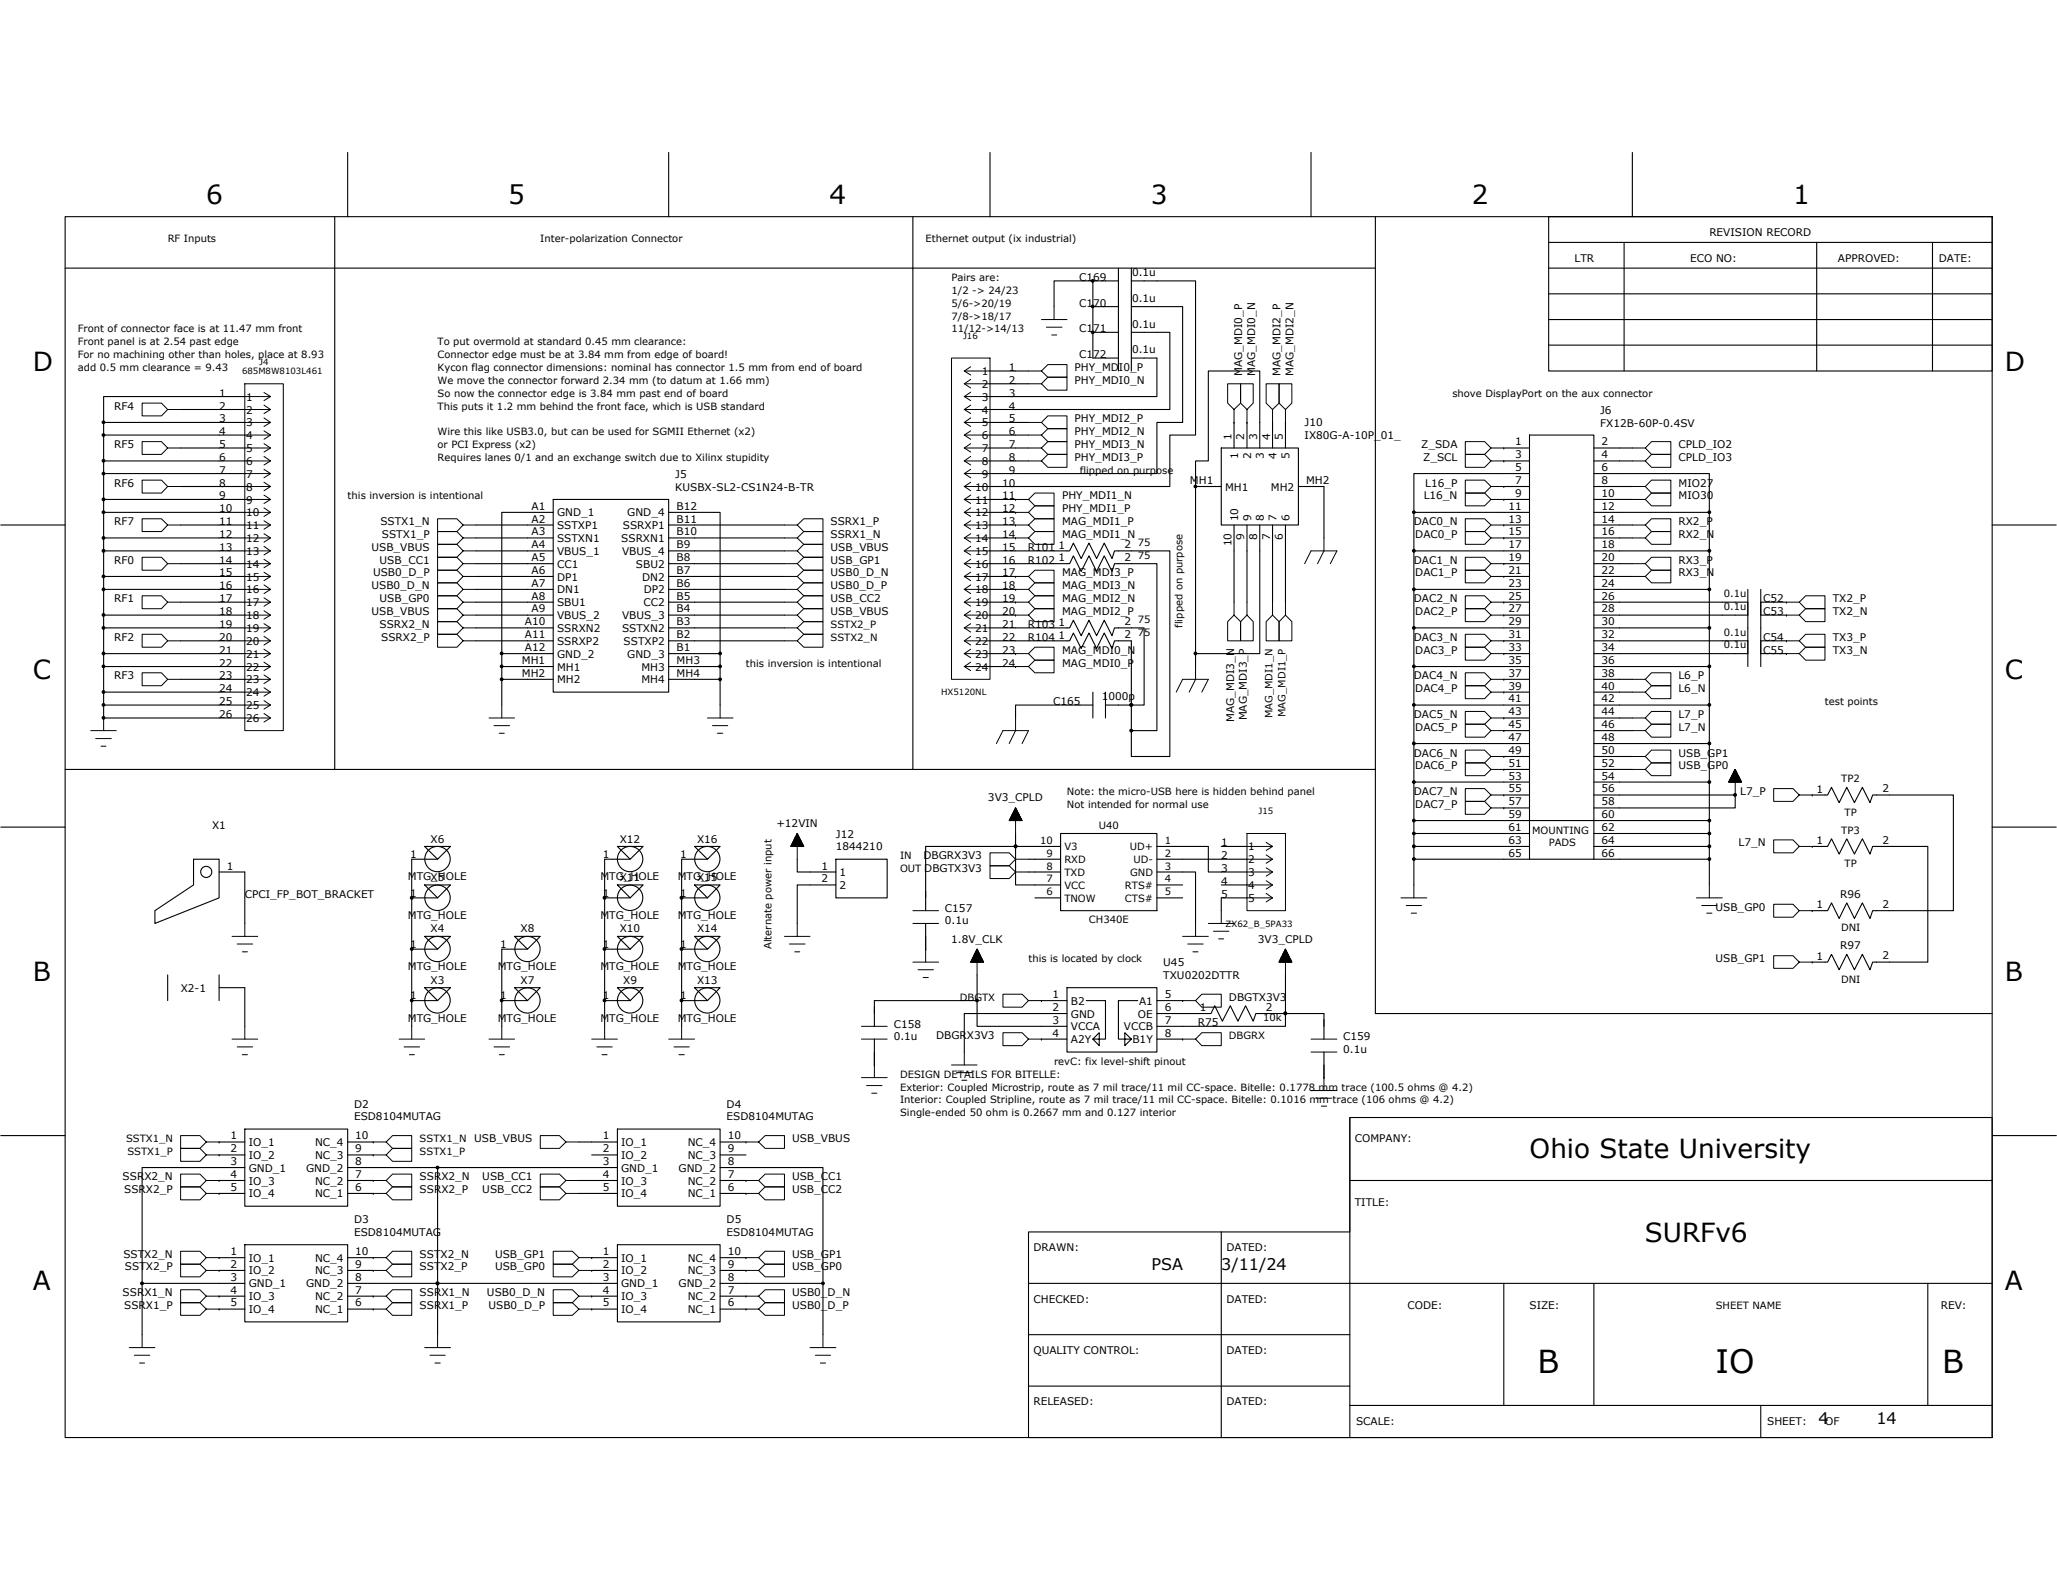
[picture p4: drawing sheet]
<svg xmlns="http://www.w3.org/2000/svg" width="279mm" height="216mm" viewBox="0 0 279 216" stroke-linecap="round" stroke-linejoin="round" font-family="sans-serif">
<defs><g id="words">
<text font-size="4.4" x="233" y="186.4">IO</text>
<g font-size="4.3">
<text x="208.9" y="186.4">B</text>
<text x="263.8" y="186.4">B</text>
</g>
<g font-size="3.6">
<text x="28" y="27.7">6</text>
<text x="69" y="27.7">5</text>
<text x="112.6" y="27.7">4</text>
<text x="156.3" y="27.7">3</text>
<text x="199.9" y="27.7">2</text>
<text x="243.5" y="27.7">1</text>
<text x="4.5" y="50.4">D</text>
<text x="272.3" y="50.4">D</text>
<text x="4.5" y="92.2">C</text>
<text x="272.3" y="92.2">C</text>
<text x="4.5" y="133.2">B</text>
<text x="272.3" y="133.2">B</text>
<text x="207.8" y="157.3">Ohio State University</text>
<text x="223.4" y="168.6">SURFv6</text>
<text x="4.5" y="175.1">A</text>
<text x="272.3" y="175.1">A</text>
</g>
<g font-size="2.2">
<text x="156.4" y="172.5">PSA</text>
<text x="165.9" y="172.5">3/11/24</text>
<text x="247" y="193.4">4</text>
<text x="254.9" y="193.4">14</text>
</g>
<g font-size="1.4">
<text x="22.8" y="32.9">RF Inputs</text>
<text x="73.4" y="32.9">Inter-polarization Connector</text>
<text x="125.7" y="32.9">Ethernet output (ix industrial)</text>
<text x="213.9" y="35.5">LTR</text>
<text x="229.6" y="35.5">ECO NO:</text>
<text x="232.2" y="32">REVISION RECORD</text>
<text x="249.6" y="35.5">APPROVED:</text>
<text x="263.4" y="35.5">DATE:</text>
<text x="129.2" y="38.1">Pairs are:</text>
<text x="129.2" y="39.9">1/2 -&gt; 24/23</text>
<text x="129.2" y="41.6">5/6-&gt;20/19</text>
<text x="146.6" y="38.1">C169</text>
<text x="146.6" y="41.6">C170</text>
<text x="153.8" y="37.5">0.1u</text>
<text x="153.8" y="41">0.1u</text>
<text x="10.6" y="45.1">Front of connector face is at 11.47 mm front</text>
<text x="10.6" y="46.9">Front panel is at 2.54 past edge</text>
<text x="59.4" y="46.9">To put overmold at standard 0.45 mm clearance:</text>
<text x="129.2" y="43.4">7/8-&gt;18/17</text>
<text x="129.2" y="45.1">11/12-&gt;14/13</text>
<text x="146.6" y="45.1">C171</text>
<text x="153.8" y="44.5">0.1u</text>
<text x="153.8" y="48">0.1u</text>
<text x="10.6" y="48.6">For no machining other than holes, place at 8.93</text>
<text x="10.6" y="50.4">add 0.5 mm clearance = 9.43</text>
<text x="29.8" y="53.8">1</text>
<text x="59.4" y="50.4">Kycon flag connector dimensions: nominal has connector 1.5 mm from end of board</text>
<text x="59.4" y="52.1">We move the connector forward 2.34 mm (to datum at 1.66 mm)</text>
<text x="59.4" y="53.8">So now the connector edge is 3.84 mm past end of board</text>
<text x="59.4" y="48.6">Connector edge must be at 3.84 mm from edge of board!</text>
<text x="133.4" y="50.9">1</text>
<text x="133.4" y="52.7">2</text>
<text x="137" y="50.4">1</text>
<text x="137" y="52.1">2</text>
<text x="137" y="53.8">3</text>
<text x="146" y="50.4">PHY_MDI0_P</text>
<text x="146" y="52.1">PHY_MDI0_N</text>
<text x="146.6" y="48.6">C172</text>
<text x="168.7" y="51.1" transform="rotate(-90 168.7 51.1)">MAG_MDI0_P</text>
<text x="170.5" y="51.1" transform="rotate(-90 170.5 51.1)">MAG_MDI0_N</text>
<text x="173.9" y="51.1" transform="rotate(-90 173.9 51.1)">MAG_MDI2_P</text>
<text x="175.7" y="51.1" transform="rotate(-90 175.7 51.1)">MAG_MDI2_N</text>
<text x="197.3" y="53.8">shove DisplayPort on the aux connector</text>
<text x="15.5" y="55.6">RF4</text>
<text x="29.8" y="55.6">2</text>
<text x="29.8" y="57.4">3</text>
<text x="29.8" y="59.1">4</text>
<text x="33.4" y="54.4">1</text>
<text x="33.4" y="56.2">2</text>
<text x="33.4" y="57.9">3</text>
<text x="33.4" y="59.6">4</text>
<text x="59.4" y="55.6">This puts it 1.2 mm behind the front face, which is USB standard</text>
<text x="59.4" y="59.1">Wire this like USB3.0, but can be used for SGMII Ethernet (x2)</text>
<text x="133.4" y="54.4">3</text>
<text x="133.4" y="56.2">4</text>
<text x="133.4" y="57.9">5</text>
<text x="133.4" y="59.6">6</text>
<text x="137" y="55.6">4</text>
<text x="137" y="57.4">5</text>
<text x="137" y="59.1">6</text>
<text x="146" y="57.4">PHY_MDI2_P</text>
<text x="146" y="59.1">PHY_MDI2_N</text>
<text x="167.3" y="59.8" transform="rotate(-90 167.3 59.8)">1</text>
<text x="169" y="59.8" transform="rotate(-90 169 59.8)">2</text>
<text x="170.8" y="59.8" transform="rotate(-90 170.8 59.8)">3</text>
<text x="172.5" y="59.8" transform="rotate(-90 172.5 59.8)">4</text>
<text x="174.2" y="59.8" transform="rotate(-90 174.2 59.8)">5</text>
<text x="177.2" y="57.9">J10</text>
<text x="177.2" y="59.6">IX80G-A-10P_01_</text>
<text x="217.3" y="56.2">J6</text>
<text x="217.3" y="57.9">FX12B-60P-0.4SV</text>
<text x="15.5" y="60.8">RF5</text>
<text x="29.8" y="60.8">5</text>
<text x="29.8" y="62.6">6</text>
<text x="29.8" y="64.3">7</text>
<text x="33.4" y="61.4">5</text>
<text x="33.4" y="63.1">6</text>
<text x="33.4" y="64.9">7</text>
<text x="59.4" y="60.8">or PCI Express (x2)</text>
<text x="59.4" y="62.6">Requires lanes 0/1 and an exchange switch due to Xilinx stupidity</text>
<text x="91.7" y="64.9">J5</text>
<text x="133.4" y="61.4">7</text>
<text x="133.4" y="63.1">8</text>
<text x="133.4" y="64.9">9</text>
<text x="137" y="60.8">7</text>
<text x="137" y="62.6">8</text>
<text x="137" y="64.3">9</text>
<text x="146" y="60.8">PHY_MDI3_N</text>
<text x="146" y="62.6">PHY_MDI3_P</text>
<text x="146.7" y="64.3">flipped on purpose</text>
<text x="161.6" y="65.7">MH1</text>
<text x="168.2" y="62.3" transform="rotate(-90 168.2 62.3)">1</text>
<text x="169.9" y="62.3" transform="rotate(-90 169.9 62.3)">2</text>
<text x="171.7" y="62.3" transform="rotate(-90 171.7 62.3)">3</text>
<text x="173.4" y="62.3" transform="rotate(-90 173.4 62.3)">4</text>
<text x="175.2" y="62.3" transform="rotate(-90 175.2 62.3)">5</text>
<text x="177.4" y="65.7">MH2</text>
<text x="193" y="60.8">Z_SDA</text>
<text x="193.3" y="62.6">Z_SCL</text>
<text x="205.8" y="60.5">1</text>
<text x="205.8" y="62.2">3</text>
<text x="205.8" y="64">5</text>
<text x="205.8" y="65.7">7</text>
<text x="217.5" y="60.5">2</text>
<text x="217.5" y="62.2">4</text>
<text x="217.5" y="64">6</text>
<text x="217.5" y="65.7">8</text>
<text x="228" y="60.8">CPLD_IO2</text>
<text x="228" y="62.6">CPLD_IO3</text>
<text x="15.5" y="71.3">RF7</text>
<text x="15.5" y="66.1">RF6</text>
<text x="29.8" y="66.1">8</text>
<text x="29.8" y="67.8">9</text>
<text x="29.8" y="69.6">10</text>
<text x="29.8" y="71.3">11</text>
<text x="33.4" y="66.6">8</text>
<text x="33.4" y="68.4">9</text>
<text x="33.4" y="70.1">10</text>
<text x="33.4" y="71.8">11</text>
<text x="47.2" y="67.8">this inversion is intentional</text>
<text x="51.7" y="71.3">SSTX1_N</text>
<text x="72.2" y="69.2">A1</text>
<text x="72.2" y="71">A2</text>
<text x="75.7" y="70.1">GND_1</text>
<text x="75.7" y="71.8">SSTXP1</text>
<text x="84.6" y="71.8">SSRXP1</text>
<text x="85.2" y="70.1">GND_4</text>
<text x="91.7" y="66.6">KUSBX-SL2-CS1N24-B-TR</text>
<text x="91.9" y="71">B11</text>
<text x="91.9" y="69.2">B12</text>
<text x="112.8" y="71.3">SSRX1_P</text>
<text x="132.5" y="66.6">10</text>
<text x="132.5" y="68.4">11</text>
<text x="132.5" y="70.1">12</text>
<text x="132.5" y="71.8">13</text>
<text x="136.1" y="66.1">10</text>
<text x="136.1" y="67.8">11</text>
<text x="136.1" y="69.6">12</text>
<text x="136.1" y="71.3">13</text>
<text x="144.3" y="67.8">PHY_MDI1_N</text>
<text x="144.3" y="69.6">PHY_MDI1_P</text>
<text x="144.3" y="71.3">MAG_MDI1_P</text>
<text x="166.4" y="66.6">MH1</text>
<text x="168.2" y="70.8" transform="rotate(-90 168.2 70.8)">10</text>
<text x="169.9" y="70.8" transform="rotate(-90 169.9 70.8)">9</text>
<text x="171.7" y="70.8" transform="rotate(-90 171.7 70.8)">8</text>
<text x="172.6" y="66.6">MH2</text>
<text x="173.4" y="70.8" transform="rotate(-90 173.4 70.8)">7</text>
<text x="175.2" y="70.8" transform="rotate(-90 175.2 70.8)">6</text>
<text x="192" y="71.3">DAC0_N</text>
<text x="193.4" y="67.8">L16_N</text>
<text x="193.6" y="66.1">L16_P</text>
<text x="204.9" y="69.2">11</text>
<text x="204.9" y="71">13</text>
<text x="205.8" y="67.5">9</text>
<text x="217.5" y="67.5">10</text>
<text x="217.5" y="69.2">12</text>
<text x="217.5" y="71">14</text>
<text x="228" y="66.1">MIO27</text>
<text x="228" y="67.8">MIO30</text>
<text x="228" y="71.3">RX2_P</text>
<text x="15.5" y="76.5">RF0</text>
<text x="29.8" y="73">12</text>
<text x="29.8" y="74.8">13</text>
<text x="29.8" y="76.5">14</text>
<text x="33.4" y="73.6">12</text>
<text x="33.4" y="75.4">13</text>
<text x="33.4" y="77.1">14</text>
<text x="50.5" y="74.8">USB_VBUS</text>
<text x="51.6" y="76.5">USB_CC1</text>
<text x="51.9" y="73">SSTX1_P</text>
<text x="72.2" y="72.7">A3</text>
<text x="72.2" y="74.4">A4</text>
<text x="72.2" y="76.2">A5</text>
<text x="72.2" y="77.9">A6</text>
<text x="75.7" y="73.6">SSTXN1</text>
<text x="75.7" y="75.4">VBUS_1</text>
<text x="75.7" y="77.1">CC1</text>
<text x="84.4" y="73.6">SSRXN1</text>
<text x="84.5" y="75.4">VBUS_4</text>
<text x="86.4" y="77.1">SBU2</text>
<text x="91.9" y="77.9">B7</text>
<text x="91.9" y="76.2">B8</text>
<text x="91.9" y="74.4">B9</text>
<text x="91.9" y="72.7">B10</text>
<text x="112.8" y="73">SSRX1_N</text>
<text x="112.8" y="76.5">USB_GP1</text>
<text x="112.8" y="74.8">USB_VBUS</text>
<text x="132.5" y="73.6">14</text>
<text x="132.5" y="75.4">15</text>
<text x="132.5" y="77.1">16</text>
<text x="136.1" y="73">14</text>
<text x="136.1" y="74.8">15</text>
<text x="136.1" y="76.5">16</text>
<text x="139.6" y="74.8">R101</text>
<text x="139.6" y="76.5">R102</text>
<text x="143.8" y="74.5">1</text>
<text x="143.8" y="76.2">1</text>
<text x="144.3" y="73">MAG_MDI1_N</text>
<text x="152.8" y="74.4">2</text>
<text x="152.8" y="76.2">2</text>
<text x="154.5" y="74.1">75</text>
<text x="154.5" y="75.8">75</text>
<text x="167.3" y="74.2" transform="rotate(-90 167.3 74.2)">10</text>
<text x="169" y="73.3" transform="rotate(-90 169 73.3)">9</text>
<text x="170.8" y="73.3" transform="rotate(-90 170.8 73.3)">8</text>
<text x="172.5" y="73.3" transform="rotate(-90 172.5 73.3)">7</text>
<text x="174.2" y="73.3" transform="rotate(-90 174.2 73.3)">6</text>
<text x="192" y="76.5">DAC1_N</text>
<text x="192.2" y="73">DAC0_P</text>
<text x="204.9" y="72.7">15</text>
<text x="204.9" y="74.4">17</text>
<text x="204.9" y="76.2">19</text>
<text x="204.9" y="77.9">21</text>
<text x="217.5" y="72.7">16</text>
<text x="217.5" y="74.4">18</text>
<text x="217.5" y="76.2">20</text>
<text x="217.5" y="77.9">22</text>
<text x="228" y="73">RX2_N</text>
<text x="228" y="76.5">RX3_P</text>
<text x="15.5" y="81.8">RF1</text>
<text x="29.8" y="78.3">15</text>
<text x="29.8" y="80">16</text>
<text x="29.8" y="81.8">17</text>
<text x="29.8" y="83.5">18</text>
<text x="33.4" y="78.8">15</text>
<text x="33.4" y="80.6">16</text>
<text x="33.4" y="82.3">17</text>
<text x="50.5" y="80">USB0_D_N</text>
<text x="50.5" y="83.5">USB_VBUS</text>
<text x="50.7" y="78.3">USB0_D_P</text>
<text x="51.6" y="81.8">USB_GP0</text>
<text x="72.2" y="79.7">A7</text>
<text x="72.2" y="81.4">A8</text>
<text x="72.2" y="83.2">A9</text>
<text x="75.7" y="78.8">DP1</text>
<text x="75.7" y="80.6">DN1</text>
<text x="75.7" y="82.3">SBU1</text>
<text x="87.2" y="78.8">DN2</text>
<text x="87.4" y="82.3">CC2</text>
<text x="87.4" y="80.6">DP2</text>
<text x="91.9" y="83.2">B4</text>
<text x="91.9" y="81.4">B5</text>
<text x="91.9" y="79.7">B6</text>
<text x="112.8" y="81.8">USB_CC2</text>
<text x="112.8" y="78.3">USB0_D_N</text>
<text x="112.8" y="80">USB0_D_P</text>
<text x="112.8" y="83.5">USB_VBUS</text>
<text x="132.5" y="78.8">17</text>
<text x="132.5" y="80.6">18</text>
<text x="132.5" y="82.3">19</text>
<text x="136.1" y="78.3">17</text>
<text x="136.1" y="80">18</text>
<text x="136.1" y="81.8">19</text>
<text x="136.1" y="83.5">20</text>
<text x="144.3" y="83.5">MAG_MDI2_P</text>
<text x="144.3" y="81.8">MAG_MDI2_N</text>
<text x="144.3" y="80">MAG_MDI3_N</text>
<text x="144.3" y="78.3">MAG_MDI3_P</text>
<text x="192" y="81.8">DAC2_N</text>
<text x="192.2" y="78.3">DAC1_P</text>
<text x="192.2" y="83.5">DAC2_P</text>
<text x="204.9" y="79.7">23</text>
<text x="204.9" y="81.4">25</text>
<text x="204.9" y="83.2">27</text>
<text x="217.5" y="79.7">24</text>
<text x="217.5" y="81.4">26</text>
<text x="217.5" y="83.2">28</text>
<text x="228" y="78.3">RX3_N</text>
<text x="234.1" y="81.1">0.1u</text>
<text x="234.1" y="82.8">0.1u</text>
<text x="239.5" y="81.8">C52</text>
<text x="239.5" y="83.5">C53</text>
<text x="248.9" y="81.8">TX2_P</text>
<text x="248.9" y="83.5">TX2_N</text>
<text x="15.5" y="87">RF2</text>
<text x="29.8" y="85.3">19</text>
<text x="29.8" y="87">20</text>
<text x="29.8" y="88.8">21</text>
<text x="33.4" y="84.1">18</text>
<text x="33.4" y="85.8">19</text>
<text x="33.4" y="87.6">20</text>
<text x="33.4" y="89.3">21</text>
<text x="51.6" y="85.3">SSRX2_N</text>
<text x="51.8" y="87">SSRX2_P</text>
<text x="71.3" y="84.9">A10</text>
<text x="71.3" y="86.7">A11</text>
<text x="71.3" y="88.4">A12</text>
<text x="75.7" y="84.1">VBUS_2</text>
<text x="75.7" y="85.8">SSRXN2</text>
<text x="75.7" y="87.6">SSRXP2</text>
<text x="75.7" y="89.3">GND_2</text>
<text x="84.5" y="85.8">SSTXN2</text>
<text x="84.5" y="84.1">VBUS_3</text>
<text x="84.7" y="87.6">SSTXP2</text>
<text x="85.2" y="89.3">GND_3</text>
<text x="91.9" y="88.4">B1</text>
<text x="91.9" y="86.7">B2</text>
<text x="91.9" y="84.9">B3</text>
<text x="112.8" y="85.3">SSTX2_P</text>
<text x="112.8" y="87">SSTX2_N</text>
<text x="132.5" y="84.1">20</text>
<text x="132.5" y="85.8">21</text>
<text x="132.5" y="87.6">22</text>
<text x="132.5" y="89.3">23</text>
<text x="136.1" y="85.3">21</text>
<text x="136.1" y="87">22</text>
<text x="136.1" y="88.8">23</text>
<text x="139.6" y="85.3">R103</text>
<text x="139.6" y="87">R104</text>
<text x="143.8" y="85">1</text>
<text x="143.8" y="86.7">1</text>
<text x="144.3" y="88.8">MAG_MDI0_N</text>
<text x="152.8" y="84.9">2</text>
<text x="152.8" y="86.7">2</text>
<text x="154.5" y="84.6">75</text>
<text x="154.5" y="86.3">75</text>
<text x="160.6" y="85.3" transform="rotate(-90 160.6 85.3)">flipped on purpose</text>
<text x="192" y="87">DAC3_N</text>
<text x="192.2" y="88.8">DAC3_P</text>
<text x="204.9" y="84.9">29</text>
<text x="204.9" y="86.7">31</text>
<text x="204.9" y="88.4">33</text>
<text x="217.5" y="84.9">30</text>
<text x="217.5" y="86.7">32</text>
<text x="217.5" y="88.4">34</text>
<text x="234.1" y="86.3">0.1u</text>
<text x="234.1" y="88.1">0.1u</text>
<text x="239.5" y="87">C54</text>
<text x="239.5" y="88.8">C55</text>
<text x="248.9" y="87">TX3_P</text>
<text x="248.9" y="88.8">TX3_N</text>
<text x="15.5" y="92.2">RF3</text>
<text x="29.8" y="90.5">22</text>
<text x="29.8" y="92.2">23</text>
<text x="29.8" y="94">24</text>
<text x="29.8" y="95.7">25</text>
<text x="33.4" y="91.1">22</text>
<text x="33.4" y="92.8">23</text>
<text x="33.4" y="94.5">24</text>
<text x="70.9" y="90.1">MH1</text>
<text x="70.9" y="91.9">MH2</text>
<text x="75.7" y="91.1">MH1</text>
<text x="75.7" y="92.8">MH2</text>
<text x="87.1" y="91.1">MH3</text>
<text x="87.1" y="92.8">MH4</text>
<text x="91.9" y="90.1">MH3</text>
<text x="91.9" y="91.9">MH4</text>
<text x="101.3" y="90.5">this inversion is intentional</text>
<text x="132.5" y="91.1">24</text>
<text x="136.1" y="90.5">24</text>
<text x="143.1" y="95.7">C165</text>
<text x="144.3" y="90.5">MAG_MDI0_P</text>
<text x="149.6" y="95.1">1000p</text>
<text x="192" y="92.2">DAC4_N</text>
<text x="192.2" y="94">DAC4_P</text>
<text x="204.9" y="90.1">35</text>
<text x="204.9" y="91.9">37</text>
<text x="204.9" y="93.6">39</text>
<text x="204.9" y="95.4">41</text>
<text x="217.5" y="90.1">36</text>
<text x="217.5" y="91.9">38</text>
<text x="217.5" y="93.6">40</text>
<text x="217.5" y="95.4">42</text>
<text x="228" y="92.2">L6_P</text>
<text x="228" y="94">L6_N</text>
<text x="247.9" y="95.7">test points</text>
<text x="29.8" y="97.5">26</text>
<text x="33.4" y="96.3">25</text>
<text x="33.4" y="98">26</text>
<text x="167.6" y="98" transform="rotate(-90 167.6 98)">MAG_MDI3_N</text>
<text x="169.4" y="97.8" transform="rotate(-90 169.4 97.8)">MAG_MDI3_P</text>
<text x="172.8" y="97.6" transform="rotate(-90 172.8 97.6)">MAG_MDI1_N</text>
<text x="174.6" y="97.4" transform="rotate(-90 174.6 97.4)">MAG_MDI1_P</text>
<text x="192" y="97.5">DAC5_N</text>
<text x="192.2" y="99.2">DAC5_P</text>
<text x="204.9" y="97.1">43</text>
<text x="204.9" y="98.9">45</text>
<text x="204.9" y="100.6">47</text>
<text x="217.5" y="97.1">44</text>
<text x="217.5" y="98.9">46</text>
<text x="217.5" y="100.6">48</text>
<text x="228" y="97.5">L7_P</text>
<text x="228" y="99.2">L7_N</text>
<text x="144.9" y="108">Note: the micro-USB here is hidden behind panel</text>
<text x="192" y="102.7">DAC6_N</text>
<text x="192" y="108">DAC7_N</text>
<text x="192.2" y="104.5">DAC6_P</text>
<text x="204.9" y="102.4">49</text>
<text x="204.9" y="104.1">51</text>
<text x="204.9" y="105.9">53</text>
<text x="204.9" y="107.6">55</text>
<text x="217.5" y="102.4">50</text>
<text x="217.5" y="104.1">52</text>
<text x="217.5" y="105.9">54</text>
<text x="217.5" y="107.6">56</text>
<text x="228" y="104.5">USB_GP0</text>
<text x="228" y="102.7">USB_GP1</text>
<text x="236.4" y="108">L7_P</text>
<text x="246.7" y="107.7">1</text>
<text x="250.1" y="106.2">TP2</text>
<text x="255.7" y="107.6">2</text>
<text x="28.8" y="112.5">X1</text>
<text x="105.5" y="112.3">+12VIN</text>
<text x="113.5" y="113.7">J12</text>
<text x="134.2" y="108.8">3V3_CPLD</text>
<text x="144.9" y="109.7">Not intended for normal use</text>
<text x="149.2" y="112.5">U40</text>
<text x="192.2" y="109.7">DAC7_P</text>
<text x="204.9" y="109.3">57</text>
<text x="204.9" y="111.1">59</text>
<text x="204.9" y="112.8">61</text>
<text x="208.1" y="113.2">MOUNTING</text>
<text x="217.5" y="109.3">58</text>
<text x="217.5" y="111.1">60</text>
<text x="217.5" y="112.8">62</text>
<text x="250.1" y="113.2">TP3</text>
<text x="250.5" y="110.7">TP</text>
<text x="30.8" y="118.1">1</text>
<text x="55.4" y="119.5">MTG_HOLE</text>
<text x="55.7" y="116.5">1</text>
<text x="58.5" y="119.6">X5</text>
<text x="58.5" y="114.4">X6</text>
<text x="81.6" y="119.5">MTG_HOLE</text>
<text x="81.9" y="116.5">1</text>
<text x="84.2" y="119.6">X11</text>
<text x="84.2" y="114.4">X12</text>
<text x="92.1" y="119.5">MTG_HOLE</text>
<text x="92.4" y="116.5">1</text>
<text x="94.7" y="119.6">X15</text>
<text x="94.7" y="114.4">X16</text>
<text x="111.6" y="118.1">1</text>
<text x="111.6" y="119.8">2</text>
<text x="113.5" y="115.5">1844210</text>
<text x="114" y="119">1</text>
<text x="122.3" y="116.7">IN</text>
<text x="122.3" y="118.4">OUT DBGTX3V3</text>
<text x="125.4" y="116.7">DBGRX3V3</text>
<text x="141.3" y="114.6">10</text>
<text x="142.2" y="116.3">9</text>
<text x="142.2" y="118.1">8</text>
<text x="142.2" y="119.8">7</text>
<text x="144.6" y="115.4">V3</text>
<text x="144.6" y="117.2">RXD</text>
<text x="144.6" y="118.9">TXD</text>
<text x="153.5" y="115.4">UD+</text>
<text x="153.5" y="118.9">GND</text>
<text x="154" y="117.2">UD-</text>
<text x="158.2" y="114.6">1</text>
<text x="158.2" y="116.3">2</text>
<text x="158.2" y="118.1">3</text>
<text x="158.2" y="119.8">4</text>
<text x="165.9" y="114.9">1</text>
<text x="165.9" y="116.7">2</text>
<text x="165.9" y="118.4">3</text>
<text x="169.5" y="115.5">1</text>
<text x="169.5" y="117.2">2</text>
<text x="169.5" y="119">3</text>
<text x="204.9" y="114.6">63</text>
<text x="204.9" y="116.3">65</text>
<text x="210.4" y="114.9">PADS</text>
<text x="217.5" y="114.6">64</text>
<text x="217.5" y="116.3">66</text>
<text x="236.2" y="114.9">L7_N</text>
<text x="246.7" y="114.7">1</text>
<text x="250.5" y="117.7">TP</text>
<text x="255.7" y="114.6">2</text>
<text x="33.3" y="122">CPCI_FP_BOT_BRACKET</text>
<text x="55.4" y="124.8">MTG_HOLE</text>
<text x="55.7" y="121.8">1</text>
<text x="81.6" y="124.8">MTG_HOLE</text>
<text x="81.9" y="121.8">1</text>
<text x="92.1" y="124.8">MTG_HOLE</text>
<text x="92.4" y="121.8">1</text>
<text x="114" y="120.7">2</text>
<text x="128.4" y="123.8">C157</text>
<text x="128.4" y="125.5">0.1u</text>
<text x="142.2" y="121.6">6</text>
<text x="144.6" y="120.7">VCC</text>
<text x="144.6" y="122.4">TNOW</text>
<text x="147.9" y="125.4">CH340E</text>
<text x="152.8" y="120.7">RTS#</text>
<text x="152.8" y="122.4">CTS#</text>
<text x="158.2" y="121.6">5</text>
<text x="165.9" y="120.2">4</text>
<text x="165.9" y="121.9">5</text>
<text x="169.5" y="120.7">4</text>
<text x="169.5" y="122.5">5</text>
<text x="233" y="123.7">USB_GP0</text>
<text x="246.7" y="123.4">1</text>
<text x="250" y="121.9">R96</text>
<text x="255.7" y="123.3">2</text>
<text x="55.4" y="131.7">MTG_HOLE</text>
<text x="55.7" y="128.7">1</text>
<text x="58.5" y="126.6">X4</text>
<text x="67.6" y="131.7">MTG_HOLE</text>
<text x="67.9" y="128.7">1</text>
<text x="70.7" y="126.6">X8</text>
<text x="81.6" y="131.7">MTG_HOLE</text>
<text x="81.9" y="128.7">1</text>
<text x="84.2" y="126.6">X10</text>
<text x="92.1" y="131.7">MTG_HOLE</text>
<text x="92.4" y="128.7">1</text>
<text x="94.7" y="126.6">X14</text>
<text x="104.8" y="128.9" transform="rotate(-90 104.8 128.9)">Alternate power input</text>
<text x="129.2" y="128">1.8V_CLK</text>
<text x="139.7" y="130.6">this is located by clock</text>
<text x="158" y="131.2">U45</text>
<text x="170.9" y="128">3V3_CPLD</text>
<text x="233" y="130.6">USB_GP1</text>
<text x="246.7" y="130.3">1</text>
<text x="250" y="128.9">R97</text>
<text x="250.1" y="126.4">DNI</text>
<text x="255.7" y="130.3">2</text>
<text x="24.6" y="134.6">X2-1</text>
<text x="55.7" y="135.7">1</text>
<text x="58.5" y="133.6">X3</text>
<text x="67.9" y="135.7">1</text>
<text x="70.7" y="133.6">X7</text>
<text x="81.9" y="135.7">1</text>
<text x="84.6" y="133.6">X9</text>
<text x="92.4" y="135.7">1</text>
<text x="94.7" y="133.6">X13</text>
<text x="130.4" y="135.9">DBGTX</text>
<text x="143" y="135.5">1</text>
<text x="143" y="137.3">2</text>
<text x="145.5" y="136.4">B2</text>
<text x="154.7" y="136.4">A1</text>
<text x="158" y="132.9">TXU0202DTTR</text>
<text x="158.2" y="135.5">5</text>
<text x="158.2" y="137.3">6</text>
<text x="163" y="137.3">1</text>
<text x="166.9" y="135.9">DBGTX3V3</text>
<text x="171.9" y="137.3">2</text>
<text x="250.1" y="133.4">DNI</text>
<text x="55.4" y="138.7">MTG_HOLE</text>
<text x="67.6" y="138.7">MTG_HOLE</text>
<text x="81.6" y="138.7">MTG_HOLE</text>
<text x="92.1" y="138.7">MTG_HOLE</text>
<text x="121.4" y="139.5">C158</text>
<text x="121.4" y="141.2">0.1u</text>
<text x="127.1" y="141.1">DBGRX3V3</text>
<text x="143" y="139">3</text>
<text x="143" y="140.8">4</text>
<text x="145.5" y="138.2">GND</text>
<text x="145.5" y="139.9">VCCA</text>
<text x="145.5" y="141.6">A2Y</text>
<text x="152.7" y="139.9">VCCB</text>
<text x="153.8" y="141.6">B1Y</text>
<text x="154.6" y="138.2">OE</text>
<text x="158.2" y="139">7</text>
<text x="158.2" y="140.8">8</text>
<text x="162.7" y="139.4">R75</text>
<text x="166.9" y="141.1">DBGRX</text>
<text x="171.6" y="138.7">10k</text>
<text x="182.5" y="141.3">C159</text>
<text x="182.5" y="142.9">0.1u</text>
<text x="122.3" y="148.1">Exterior: Coupled Microstrip, route as 7 mil trace/11 mil CC-space. Bitelle: 0.1778 mm trace (100.5 ohms @ 4.2)</text>
<text x="122.3" y="146.3">DESIGN DETAILS FOR BITELLE:</text>
<text x="122.3" y="149.8">Interior: Coupled Stripline, route as 7 mil trace/11 mil CC-space. Bitelle: 0.1016 mm trace (106 ohms @ 4.2)</text>
<text x="143.2" y="144.6">revC: fix level-shift pinout</text>
<text x="17.1" y="155.1">SSTX1_N</text>
<text x="31.3" y="154.7">1</text>
<text x="33.8" y="155.6">IO_1</text>
<text x="42.8" y="155.6">NC_4</text>
<text x="48.1" y="150.4">D2</text>
<text x="48.1" y="152.1">ESD8104MUTAG</text>
<text x="48.3" y="154.7">10</text>
<text x="57" y="155.1">SSTX1_N</text>
<text x="64.4" y="155.1">USB_VBUS</text>
<text x="81.9" y="154.7">1</text>
<text x="84.4" y="155.6">IO_1</text>
<text x="93.4" y="155.6">NC_4</text>
<text x="98.7" y="150.4">D4</text>
<text x="98.7" y="152.1">ESD8104MUTAG</text>
<text x="98.8" y="154.7">10</text>
<text x="107.6" y="155.1">USB_VBUS</text>
<text x="122.3" y="151.6">Single-ended 50 ohm is 0.2667 mm and 0.127 interior</text>
<text x="184" y="155.1">COMPANY:</text>
<text x="16.7" y="160.3">SSRX2_N</text>
<text x="17.3" y="156.8">SSTX1_P</text>
<text x="31.3" y="156.5">2</text>
<text x="31.3" y="158.2">3</text>
<text x="31.3" y="159.9">4</text>
<text x="31.3" y="161.7">5</text>
<text x="33.8" y="157.4">IO_2</text>
<text x="33.8" y="159.1">GND_1</text>
<text x="33.8" y="160.8">IO_3</text>
<text x="41.6" y="159.1">GND_2</text>
<text x="42.8" y="160.8">NC_2</text>
<text x="42.8" y="157.4">NC_3</text>
<text x="48.3" y="161.7">6</text>
<text x="48.3" y="159.9">7</text>
<text x="48.3" y="158.2">8</text>
<text x="48.3" y="156.5">9</text>
<text x="57" y="160.3">SSRX2_N</text>
<text x="57" y="156.8">SSTX1_P</text>
<text x="65.5" y="160.3">USB_CC1</text>
<text x="81.9" y="156.5">2</text>
<text x="81.9" y="158.2">3</text>
<text x="81.9" y="159.9">4</text>
<text x="81.9" y="161.7">5</text>
<text x="84.4" y="157.4">IO_2</text>
<text x="84.4" y="159.1">GND_1</text>
<text x="84.4" y="160.8">IO_3</text>
<text x="92.2" y="159.1">GND_2</text>
<text x="93.4" y="160.8">NC_2</text>
<text x="93.4" y="157.4">NC_3</text>
<text x="98.8" y="161.7">6</text>
<text x="98.8" y="159.9">7</text>
<text x="98.8" y="158.2">8</text>
<text x="98.8" y="156.5">9</text>
<text x="107.6" y="160.3">USB_CC1</text>
<text x="16.9" y="162.1">SSRX2_P</text>
<text x="33.8" y="162.6">IO_4</text>
<text x="42.8" y="162.6">NC_1</text>
<text x="48.1" y="166.1">D3</text>
<text x="48.1" y="167.8">ESD8104MUTAG</text>
<text x="57" y="162.1">SSRX2_P</text>
<text x="65.5" y="162.1">USB_CC2</text>
<text x="84.4" y="162.6">IO_4</text>
<text x="93.4" y="162.6">NC_1</text>
<text x="98.7" y="166.1">D5</text>
<text x="98.7" y="167.8">ESD8104MUTAG</text>
<text x="107.6" y="162.1">USB_CC2</text>
<text x="184" y="163.8">TITLE:</text>
<text x="16.8" y="170.8">SSTX2_N</text>
<text x="17" y="172.5">SSTX2_P</text>
<text x="31.3" y="170.4">1</text>
<text x="31.3" y="172.2">2</text>
<text x="31.3" y="173.9">3</text>
<text x="33.8" y="171.3">IO_1</text>
<text x="33.8" y="173.1">IO_2</text>
<text x="42.8" y="173.1">NC_3</text>
<text x="42.8" y="171.3">NC_4</text>
<text x="48.3" y="173.9">8</text>
<text x="48.3" y="172.2">9</text>
<text x="48.3" y="170.4">10</text>
<text x="57" y="170.8">SSTX2_N</text>
<text x="57" y="172.5">SSTX2_P</text>
<text x="67.2" y="170.8">USB_GP1</text>
<text x="67.2" y="172.5">USB_GP0</text>
<text x="81.9" y="170.4">1</text>
<text x="81.9" y="172.2">2</text>
<text x="81.9" y="173.9">3</text>
<text x="84.4" y="171.3">IO_1</text>
<text x="84.4" y="173.1">IO_2</text>
<text x="93.4" y="173.1">NC_3</text>
<text x="93.4" y="171.3">NC_4</text>
<text x="98.8" y="173.9">8</text>
<text x="98.8" y="172.2">9</text>
<text x="98.8" y="170.4">10</text>
<text x="107.6" y="170.8">USB_GP1</text>
<text x="107.6" y="172.5">USB_GP0</text>
<text x="140.4" y="169.9">DRAWN:</text>
<text x="166.6" y="169.9">DATED:</text>
<text x="16.7" y="176">SSRX1_N</text>
<text x="16.9" y="177.8">SSRX1_P</text>
<text x="31.3" y="175.7">4</text>
<text x="31.3" y="177.4">5</text>
<text x="33.8" y="174.8">GND_1</text>
<text x="33.8" y="176.6">IO_3</text>
<text x="33.8" y="178.3">IO_4</text>
<text x="41.6" y="174.8">GND_2</text>
<text x="42.8" y="178.3">NC_1</text>
<text x="42.8" y="176.6">NC_2</text>
<text x="48.3" y="177.4">6</text>
<text x="48.3" y="175.7">7</text>
<text x="57" y="176">SSRX1_N</text>
<text x="57" y="177.8">SSRX1_P</text>
<text x="66.1" y="176">USB0_D_N</text>
<text x="66.4" y="177.8">USB0_D_P</text>
<text x="81.9" y="175.7">4</text>
<text x="81.9" y="177.4">5</text>
<text x="84.4" y="174.8">GND_1</text>
<text x="84.4" y="176.6">IO_3</text>
<text x="84.4" y="178.3">IO_4</text>
<text x="92.2" y="174.8">GND_2</text>
<text x="93.4" y="178.3">NC_1</text>
<text x="93.4" y="176.6">NC_2</text>
<text x="98.8" y="177.4">6</text>
<text x="98.8" y="175.7">7</text>
<text x="107.6" y="177.8">USB0_D_P</text>
<text x="107.6" y="176">USB0_D_N</text>
<text x="140.4" y="176.9">CHECKED:</text>
<text x="166.6" y="176.9">DATED:</text>
<text x="191.2" y="177.8">CODE:</text>
<text x="207.8" y="177.8">SIZE:</text>
<text x="233" y="177.8">SHEET NAME</text>
<text x="263.6" y="177.8">REV:</text>
<text x="140.4" y="183.9">QUALITY CONTROL:</text>
<text x="166.6" y="183.9">DATED:</text>
<text x="140.4" y="190.8">RELEASED:</text>
<text x="166.6" y="190.8">DATED:</text>
<text x="184.2" y="193.4">SCALE:</text>
<text x="240" y="193.4">SHEET:</text>
<text x="247.9" y="193.4">OF</text>
</g>
<g font-size="1.2">
<text x="130.8" y="46">J16</text>
<text x="32.9" y="50.8">685M8W8103L461</text>
<text x="35.2" y="49.5">J4</text>
<text x="127.8" y="94.4">HX5120NL</text>
<text x="170.9" y="110.6">J15</text>
<text x="166.5" y="125.8">ZX62_B_5PA33</text>
</g>
</g></defs>
<g fill="none" stroke="#000" stroke-width=".15">
<path d="M8.8 29.4h261.8v165.8h-261.8zM8.8 36.4h115.2v68.1h-78.5M45.5 29.4v75.1h-36.7M47.2 20.7v8.7M90.8 20.7v8.7M124 29.4v7h62.8M134.5 20.7v8.7M148.4 38.1h3.5M151.9 36.4v14M153.7 38.1h8.7v21h-3.5v7h-24.4M153.7 36.4v14M178.1 20.7v8.7"/>
<path d="M186.8 29.4v75.1h-62.8M210.4 32.9h60.2M210.4 36.4h60.2M210.4 39.9h60.2M210.4 29.4h60.2v21h-60.2zM220.6 32.9v17.5M221.7 20.7v8.7M246.8 32.9v17.5M262.5 32.9v17.5M14.1 57.4h19.2M14.1 57.4v1.7M24.5 55.6h8.8"/>
<path d="M33.3 53.8h-19.2v3.6M33.3 59.1h-19.2v3.5M134.5 50.4h5.2M134.5 52.1h5.2M139.7 57.4h-5.2M139.7 59.1h-5.2M143.2 41.6v-3.5h5.2v10.5h3.5M148.4 41.6h3.5M148.4 45.1h3.5M153.7 48.6h3.4v5.2h-22.6M153.7 45.1h5.2v10.5h-24.4M153.7 41.6h6.9v15.8h-3.5v6.9h-22.6"/>
<path d="M167.6 57.4h.1M167.6 57.4v3.4M169.4 57.4h.1M169.4 57.4v3.4M172.8 57.4h.1M172.8 57.4v3.4M174.6 57.4h.1M174.6 57.4v3.4M207.8 59.1h8.7v57.6h-8.7zM210.4 43.4h60.2M210.4 46.9h60.2M.1 71.3h8.7"/>
<path d="M14.1 62.6v1.7M14.1 67.8v1.8M14.1 73v1.8M14.1 78.3v1.7M33.3 74.8h-19.2v3.5M33.3 69.6h-19.2v3.4M33.3 64.3h-19.2v3.5M33.3 71.3h-8.8M33.3 60.8h-8.8M33.3 62.6h-19.2M33.3 66.1h-8.8M33.3 67.8h-19.2"/>
<path d="M33.3 73h-19.2M33.3 76.5h-8.8M33.3 78.3h-19.2M64.7 71.3h10.4M64.7 73h10.4M64.7 76.5h10.4M75.1 67.8h15.7v26.2h-15.7zM75.1 69.6h-6.9v20.9M75.1 74.8h-10.4M75.1 78.3h-10.4M90.8 69.6h7v19.2M90.8 74.8h15.8"/>
<path d="M90.8 76.5h15.8M90.8 78.3h15.8M106.6 71.3h-15.8M106.6 73h-15.8M134.5 74.8h10.8l.5-1.1 1.1 2.1 1-2.1 1 2.1 1.1-2.1 1 2.1 .4-1h7.5v27.9h-5.2v-3.5M134.5 76.5h10.8l.5-1 1.1 2.1 1-2.1 1 2.1 1.1-2.1 1 2.1 .4-1.1h5.7v22.7h-3.4M134.5 71.3h3.4M134.5 60.8h5.2M134.5 62.6h5.2M134.5 67.8h3.4M134.5 69.6h3.4M134.5 73h3.4"/>
<path d="M134.5 78.3h3.4M137.9 78.3h.1M137.9 67.8h.1M137.9 69.6h.1M137.9 73h.1M137.9 71.3h.1M162.4 66.1v24.4M162.4 66.1h3.5M165.9 60.8h10.5v10.5h-10.5zM167.6 71.3v10.5M169.4 71.3v10.5M171.1 71.3v17.5h-8.7"/>
<path d="M171.1 60.8v-10.4h-7v12.2h-1.7v3.5M172.8 71.3v10.5M174.6 71.3v10.5M176.4 66.1h3.4v6.9M204.3 66.1h.1M204.3 67.8h.1M204.3 62.6h.1M204.3 60.8h.1M204.3 71.3h.1M204.3 73h.1M204.3 76.5h.1M204.3 78.3h.1"/>
<path d="M204.3 71.3h3.5M204.3 60.8h3.5M204.3 62.6h3.5M204.3 66.1h3.5M204.3 67.8h3.5M204.3 73h3.5M204.3 76.5h3.5M204.3 78.3h3.5M207.8 64.3h-15.8v5.3M207.8 69.6h-15.8v10.4M207.8 74.8h-15.8M216.5 64.3h15.7v5.3"/>
<path d="M216.5 69.6h15.7v10.4M216.5 74.8h15.7M221.7 71.3h-5.2M221.7 60.8h-5.2M221.7 62.6h-5.2M221.7 66.1h-5.2M221.7 67.8h-5.2M221.7 73h-5.2M221.7 76.5h-5.2M221.7 78.3h-5.2M270.6 71.3h8.7M14.1 95.7v1.8h19.2"/>
<path d="M14.1 95.7h19.2M14.1 83.5v1.8M14.1 88.8v1.7M33.3 94h-19.2v1.7M33.3 90.5h-19.2v3.5M33.3 85.3h-19.2v3.5M33.3 80h-19.2v3.5M33.3 81.8h-8.8M33.3 83.5h-19.2M33.3 87h-8.8M33.3 88.8h-19.2M33.3 92.2h-8.8"/>
<path d="M64.7 81.8h10.4M75.1 90.5h-6.9v1.7M75.1 92.2h-6.9v3.5M75.1 80h-10.4M75.1 83.5h-10.4M75.1 85.3h-10.4M75.1 87h-10.4M75.1 88.8h-6.9M90.8 90.5h7v1.7M90.8 92.2h7v3.5M90.8 80h15.8M90.8 81.8h15.8"/>
<path d="M90.8 83.5h15.8M90.8 85.3h15.8M90.8 87h15.8M90.8 88.8h7M97.8 88.8v1.7M134.5 85.3h10.8l.5-1.1 1.1 2.1 1-2.1 1 2.1 1.1-2.1 1 2.1 .4-1h4v10.4h-1.7M134.5 87h10.8l.5-1 1.1 2.1 1-2.1 1 2.1 1.1-2.1 1 2.1 .4-1.1h2.3v12.2M134.5 80h3.4M134.5 81.8h3.4M134.5 83.5h3.4M134.5 88.8h3.4M134.5 90.5h3.4"/>
<path d="M137.9 90.5h.1M137.9 88.8h.1M137.9 83.5h.1M137.9 81.8h.1M137.9 80h.1M148.4 95.7h-10.5v1.8M148.4 94v3.5M150.2 95.7h3.5M150.2 94v3.5M153.7 95.7h.1M192 95.7h15.8M192 90.5v10.5"/>
<path d="M204.3 81.8h.1M204.3 83.5h.1M204.3 87h.1M204.3 88.8h.1M204.3 92.2h.1M204.3 94h.1M204.3 97.5h.1M204.3 99.2h.1M204.3 81.8h3.5M204.3 83.5h3.5M204.3 87h3.5M204.3 88.8h3.5"/>
<path d="M204.3 92.2h3.5M204.3 94h3.5M204.3 97.5h3.5M204.3 99.2h3.5M207.8 85.3h-15.8v5.2M207.8 80h-15.8v5.3M207.8 90.5h-15.8M216.5 85.3h15.7v5.2M216.5 80h15.7v5.3M216.5 90.5h15.7M221.7 92.2h-5.2M221.7 94h-5.2"/>
<path d="M221.7 97.5h-5.2M221.7 99.2h-5.2M232.2 90.5v5.2h-15.7M232.2 95.7v5.3h-15.7M237.4 81.8h-20.9M237.4 83.5h-20.9M237.4 80v10.5M237.4 87h-20.9M237.4 88.8h-20.9M239.2 80v10.5M239.2 81.8h3.5M239.2 83.5h3.5"/>
<path d="M239.2 87h3.5M239.2 88.8h3.5M242.7 81.8h.1M242.7 83.5h.1M242.7 87h.1M242.7 88.8h.1M.1 112.3h8.7M26.3 116.7h3.5v5.2l-8.8 3.5v-1.7l5.3-3.5zM29.8 118.4h3.5v7M57.7 114.9h3.5l-1.8 1.8zM59.4 116.7h-3.5v22.7M83.9 114.9h3.5l-1.8 1.8z"/>
<path d="M85.6 116.7h-3.5v22.7M94.3 114.9h3.5l-1.7 1.8zM96.1 116.7h-3.5v22.7M108.3 116.7v1.7h5.2M113.5 116.7h7v5.2h-7zM137.9 113.2v1.7h6.2M139.7 118.4h4.4M139.7 116.7h4.4M144.1 113.2h13v10.5h-13zM157.1 114.9h7v3.5h5.3M157.1 118.4h5.3v7M157.1 116.7h12.3"/>
<path d="M165.9 114.9h3.5M186.8 104.5v33.1h83.8M192 106.2h15.8M192 114.9h15.8M192 106.2v5.2M204.3 102.7h.1M204.3 104.5h.1M204.3 109.7h.1M204.3 108h.1M204.3 102.7h3.5M204.3 104.5h3.5M204.3 108h3.5"/>
<path d="M204.3 109.7h3.5M207.8 113.2h-15.8v3.5M207.8 116.7h-15.8v3.5M207.8 101h-15.8v5.2M216.5 108h19.2v1.7h-19.2M221.7 102.7h-5.2M221.7 104.5h-5.2M232.2 116.7h-15.7M232.2 113.2h-15.7M232.2 111.4v1.8M232.2 114.9v5.3M232.2 106.2v5.2h-40.2v1.8"/>
<path d="M232.2 113.2v1.7h-15.7M232.2 101v5.2h-15.7M246.1 107.9h2.1l.6-1 1 2.1 1-2.1 1.1 2.1 1.1-2.1 1 2.1 .4-1.1 10.9 .1v15.7h-10.9l-.4 1-1-2.1-1.1 2.1-1.1-2.1-1 2.1-1-2.1-.6 1.1h-2.1M246.1 114.9h2.1l.6-1 1 2.1 1-2.1 1.1 2.1 1.1-2.1 1 2.1 .4-1.1h7.5v15.7h-7.5l-.4 1.1-1-2.1-1.1 2.1-1.1-2.1-1 2.1-1-2.1-.6 1h-2.1M246.1 107.9h.1M246.1 114.9h.1M270.6 112.3h8.7M22.8 132.4v3.5M29.8 132.4v3.5M29.8 134.1h3.5v5.3M55.9 135.9h.1M55.9 135.9h3.5"/>
<path d="M55.9 128.9h3.5M55.9 121.9h3.5M57.7 134.1h3.5l-1.8 1.8zM57.7 127.1h3.5l-1.8 1.8zM57.7 120.2h3.5l-1.8 1.7zM68.2 135.9h.1M68.2 135.9h3.4M69.9 134.1h3.5l-1.8 1.8zM69.9 127.1h3.5l-1.8 1.8zM71.6 128.9h-3.4v10.5M82.1 135.9h3.5M82.1 128.9h3.5"/>
<path d="M82.1 121.9h3.5M82.1 135.9h.1M83.9 134.1h3.5l-1.8 1.8zM83.9 127.1h3.5l-1.8 1.8zM83.9 120.2h3.5l-1.8 1.7zM92.6 135.9h.1M92.6 135.9h3.5M92.6 128.9h3.5M92.6 121.9h3.5M94.3 134.1h3.5l-1.7 1.8zM94.3 127.1h3.5l-1.7 1.8zM94.3 120.2h3.5l-1.7 1.7z"/>
<path d="M113.5 120.2h-5.2v5.2M125.7 128.9h.1M125.7 125.4v3.5M132.7 135.9v3.5h12.2M132.7 135.9h-13.9v3.5M132.7 132.4v3.5M140.6 121.9h3.5M141.5 135.9h.1M141.5 135.9h3.4M144.1 120.2h-6.2v-5.3h-12.2v8.8M144.9 134.1h12.2v8.8h-12.2zM144.9 137.6h-13.9v5.3"/>
<path d="M147.6 135.9h2.6v5.2h-1.8l.9-.9v1.8l-.9-.9M154.5 135.9h-2.6v5.2h1.8l-.9-.9v1.8l.9-.9M157.1 121.9h3.5M157.1 120.2h3.5M157.1 139.4h17.5v-1.8h5.2v3.5M157.1 135.9h3.5M160.6 135.9h.1M165.9 120.2h3.5M169.4 121.9h-3.5v1.8M174.6 132.4v5.2h-4l-.4 1.1-1-2.1-1.1 2.1-1-2.1-1.1 2.1-1-2.1-.5 1h-7.4M246.1 123.7h.1M246.1 130.6h.1"/>
<path d="M.1 154.2h8.7M29.8 155.1h.1M29.8 156.8h.1M29.8 155.1h3.5M29.8 156.8h3.5M33.3 158.5h-14v15.8M33.3 153.3h13.9v10.5h-13.9zM47.2 158.5h12.2v15.8h-12.2M47.2 155.1h3.5M47.2 156.8h3.5M50.7 155.1h.1M50.7 156.8h.1"/>
<path d="M80.4 156.8h3.5M83.9 153.3h13.9v10.5h-13.9zM83.9 155.1h-5.3M83.9 158.5h-24.5M97.8 158.5h14v15.8M97.8 155.1h3.5M97.8 156.8h3.5M101.3 155.1h.1M118.8 144.6h.1M118.8 141.1v3.5M141.5 141.1h.1M141.5 141.1h3.4"/>
<path d="M157.1 141.1h3.5M160.6 141.1h.1M179.8 146.3h.1M179.8 142.9v3.4M183.3 151.7v43.5M270.6 154.2h8.7M29.8 176h.1M29.8 177.8h.1M29.8 170.8h.1M29.8 172.5h.1M29.8 162.1h.1M29.8 160.3h.1"/>
<path d="M29.8 160.3h3.5M29.8 162.1h3.5M29.8 170.8h3.5M29.8 172.5h3.5M29.8 176h3.5M29.8 177.8h3.5M33.3 174.3h-14v6.9M33.3 169h13.9v10.5h-13.9zM47.2 160.3h3.5M47.2 162.1h3.5M47.2 170.8h3.5M47.2 172.5h3.5"/>
<path d="M47.2 176h3.5M47.2 177.8h3.5M50.7 176h.1M50.7 177.8h.1M50.7 170.8h.1M50.7 172.5h.1M50.7 162.1h.1M50.7 160.3h.1M80.4 177.8h.1M80.4 170.8h.1M80.4 172.5h.1M80.4 176h.1"/>
<path d="M80.4 170.8h3.5M80.4 172.5h3.5M80.4 176h3.5M80.4 177.8h3.5M83.9 169h13.9v10.5h-13.9zM83.9 174.3h-24.5v6.9M83.9 160.3h-5.3M83.9 162.1h-5.3M97.8 174.3h14v6.9M97.8 160.3h3.5M97.8 162.1h3.5M97.8 170.8h3.5"/>
<path d="M97.8 172.5h3.5M97.8 176h3.5M97.8 177.8h3.5M101.3 177.8h.1M101.3 162.1h.1M101.3 160.3h.1M101.3 170.8h.1M101.3 172.5h.1M101.3 176h.1M139.7 167.3h43.6v-15.6h87.3v43.5h-130.9zM139.7 174.3h130.9M165.9 167.3v27.9"/>
<path d="M183.3 160.3h87.3M204.3 174.3v16.5M216.5 174.3v16.5M261.9 174.3v16.5M139.7 181.2h43.6M139.7 188.2h43.6M183.3 190.8h87.3M239.2 190.8v4.4"/>
<circle cx="28" cy="118.4" r=".76"/>
<circle cx="59.4" cy="116.6" r="1.72"/>
<circle cx="85.6" cy="116.6" r="1.72"/>
<circle cx="96.1" cy="116.6" r="1.71"/>
<circle cx="59.4" cy="121.9" r="1.73"/>
<circle cx="59.4" cy="128.9" r="1.72"/>
<circle cx="59.4" cy="135.8" r="1.72"/>
<circle cx="71.6" cy="128.9" r="1.71"/>
<circle cx="71.6" cy="135.8" r="1.71"/>
<circle cx="85.6" cy="121.9" r="1.73"/>
<circle cx="85.6" cy="135.8" r="1.72"/>
<circle cx="85.6" cy="128.9" r="1.72"/>
<circle cx="96.1" cy="121.9" r="1.72"/>
<circle cx="96.1" cy="128.9" r="1.71"/>
<circle cx="96.1" cy="135.8" r="1.71"/>
</g>
<g fill="none" stroke="#000" stroke-width=".14">
<path d="M22.8 55.6l-.9-.9h-2.6v1.8h2.6l.9-.9h1.7M33.3 52.1h5.2v47.1h-5.2zM33.3 53.8h3.4M33.3 55.6h3.4M33.3 57.4h3.4M33.3 59.1h3.4M35.9 53.3l.8 .5M35.9 55l.8 .6M35.9 56.7l.8 .7M35.9 58.5l.8 .6M36.7 53.8l-.8 .6M36.7 55.6l-.8 .6"/>
<path d="M36.7 57.4l-.8 .5M36.7 59.1l-.8 .5M129.2 48.6h5.3v43.6h-5.3zM131 53.8h3.5M131 55.6h3.5M131 57.4h3.5M131 59.1h3.5M131 50.4h3.5M131 52.1h3.5M131 50.4l.8 .5M131 52.1l.8 .6M131 53.8l.8 .6"/>
<path d="M131 55.6l.8 .6M131 57.4l.8 .5M131 59.1l.8 .5M131.8 49.8l-.8 .6M131.8 51.5l-.8 .6M131.8 53.3l-.8 .5M131.8 55l-.8 .6M131.8 56.7l-.8 .7M131.8 58.5l-.8 .6M139.7 50.4h1.8l.8 .8h2.6v-1.7h-2.6l-.8 .9M139.7 52.1h1.8l.8 .9h2.6v-1.8h-2.6l-.8 .9M139.7 57.4h1.8l.8 .8h2.6v-1.7h-2.6l-.8 .9"/>
<path d="M139.7 59.1h1.8l.8 .9h2.6v-1.8h-2.6l-.8 .9M141.5 43.4h3.4M142.1 44.4h2.2M142.9 45.5h.6M143.2 41.6v1.8M167.6 55.6l.9-.9v-2.6h-1.7v2.6l.8 .9v1.8M169.4 55.6l.8-.9v-2.6h-1.7v2.6l.9 .9v1.8M172.8 55.6l.9-.9v-2.6h-1.7v2.6l.8 .9v1.8M174.6 55.6l.9-.9v-2.6h-1.8v2.6l.9 .9v1.8M22.8 76.5l-.9-.8h-2.6v1.7h2.6l.9-.9h1.7M22.8 71.3l-.9-.9h-2.6v1.8h2.6l.9-.9h1.7M22.8 66.1l-.9-.9h-2.6v1.8h2.6l.9-.9h1.7"/>
<path d="M22.8 60.8l-.9-.8h-2.6v1.7h2.6l.9-.9h1.7M33.3 60.8h3.4M33.3 62.6h3.4M33.3 64.3h3.4M33.3 66.1h3.4M33.3 67.8h3.4M33.3 69.6h3.4M33.3 71.3h3.4M33.3 73h3.4M33.3 74.8h3.4M33.3 76.5h3.4M33.3 78.3h3.4"/>
<path d="M35.9 60.2l.8 .6M35.9 62l.8 .6M35.9 63.7l.8 .6M35.9 65.5l.8 .6M35.9 67.2l.8 .6M35.9 69l.8 .6M35.9 70.7l.8 .6M35.9 72.5l.8 .5M35.9 74.2l.8 .6M35.9 75.9l.8 .6M35.9 77.7l.8 .6M35.9 79.4l.8 .6"/>
<path d="M36.7 60.8l-.8 .6M36.7 62.6l-.8 .5M36.7 64.3l-.8 .6M36.7 66.1l-.8 .5M36.7 67.8l-.8 .6M36.7 69.6l-.8 .5M36.7 71.3l-.8 .6M36.7 73l-.8 .6M36.7 74.8l-.8 .6M36.7 76.5l-.8 .6M36.7 78.3l-.8 .5M62.9 78.3l-.8-.9h-2.7v1.7h2.7l.8-.8h1.8"/>
<path d="M62.9 74.8l-.8-.9h-2.7v1.8h2.7l.8-.9h1.8M62.9 71.3l-.8-.9h-2.7v1.8h2.7l.8-.9h1.8M62.9 73l-.8-.8h-2.7v1.7h2.7l.8-.9h1.8M62.9 76.5l-.8-.8h-2.7v1.7h2.7l.8-.9h1.8M106.6 78.3h1.7l.9 .8h2.6v-1.7h-2.6l-.9 .9M106.6 74.8h1.7l.9 .9h2.6v-1.8h-2.6l-.9 .9M106.6 73h1.7l.9 .9h2.6v-1.7h-2.6l-.9 .8M106.6 71.3h1.7l.9 .9h2.6v-1.8h-2.6l-.9 .9M106.6 76.5h1.7l.9 .9h2.6v-1.7h-2.6l-.9 .8M131 60.8h3.5M131 62.6h3.5M131 64.3h3.5"/>
<path d="M131 66.1h3.5M131 67.8h3.5M131 69.6h3.5M131 71.3h3.5M131 73h3.5M131 74.8h3.5M131 76.5h3.5M131 78.3h3.5M131 60.8l.8 .6M131 62.6l.8 .5M131 64.3l.8 .6M131 66.1l.8 .5"/>
<path d="M131 67.8l.8 .6M131 69.6l.8 .5M131 71.3l.8 .6M131 73l.8 .6M131 74.8l.8 .6M131 76.5l.8 .6M131 78.3l.8 .5M131.8 60.2l-.8 .6M131.8 62l-.8 .6M131.8 63.7l-.8 .6M131.8 65.5l-.8 .6M131.8 67.2l-.8 .6"/>
<path d="M131.8 69l-.8 .6M131.8 70.7l-.8 .6M131.8 72.5l-.8 .5M131.8 74.2l-.8 .6M131.8 75.9l-.8 .6M131.8 77.7l-.8 .6M131.8 79.4l-.8 .6M137.9 78.3h1.8l.9 .8h2.6v-1.7h-2.6l-.9 .9M137.9 67.8h1.8l.9 .9h2.6v-1.7h-2.6l-.9 .8M137.9 69.6h1.8l.9 .8h2.6v-1.7h-2.6l-.9 .9M137.9 73h1.8l.9 .9h2.6v-1.7h-2.6l-.9 .8M137.9 71.3h1.8l.9 .9h2.6v-1.8h-2.6l-.9 .9"/>
<path d="M139.7 60.8h1.8l.8 .9h2.6v-1.7h-2.6l-.8 .8M139.7 62.6h1.8l.8 .9h2.6v-1.8h-2.6l-.8 .9M177.2 76.5l.9-1.7h3.5l-.9 1.7M179.8 73v1.8l-.8 1.7M202.5 66.1l-.8-.9h-2.7v1.8h2.7l.8-.9h1.8M202.5 67.8l-.8-.8h-2.7v1.7h2.7l.8-.9h1.8M202.5 62.6l-.8-.9h-2.7v1.8h2.7l.8-.9h1.8M202.5 60.8l-.8-.8h-2.7v1.7h2.7l.8-.9h1.8M202.5 71.3l-.8-.9h-2.7v1.8h2.7l.8-.9h1.8M202.5 73l-.8-.8h-2.7v1.7h2.7l.8-.9h1.8M202.5 76.5l-.8-.8h-2.7v1.7h2.7l.8-.9h1.8M202.5 78.3l-.8-.9h-2.7v1.7h2.7l.8-.8h1.8"/>
<path d="M221.7 60.8h1.8l.8 .9h2.6v-1.7h-2.6l-.8 .8M221.7 62.6h1.8l.8 .9h2.6v-1.8h-2.6l-.8 .9M221.7 66.1h1.8l.8 .9h2.6v-1.8h-2.6l-.8 .9M221.7 67.8h1.8l.8 .9h2.6v-1.7h-2.6l-.8 .8M221.7 71.3h1.8l.8 .9h2.6v-1.8h-2.6l-.8 .9M221.7 73h1.8l.8 .9h2.6v-1.7h-2.6l-.8 .8M221.7 76.5h1.8l.8 .9h2.6v-1.7h-2.6l-.8 .8M221.7 78.3h1.8l.8 .8h2.6v-1.7h-2.6l-.8 .9M12.3 99.2h3.5M14.1 97.5v1.7M22.8 92.2l-.9-.8h-2.6v1.7h2.6l.9-.9h1.7M22.8 87l-.9-.9h-2.6v1.8h2.6l.9-.9h1.7"/>
<path d="M22.8 81.8l-.9-.9h-2.6v1.8h2.6l.9-.9h1.7M33.3 80h3.4M33.3 81.8h3.4M33.3 83.5h3.4M33.3 85.3h3.4M33.3 87h3.4M33.3 88.8h3.4M33.3 90.5h3.4M33.3 92.2h3.4M33.3 94h3.4M33.3 95.7h3.4M33.3 97.5h3.4"/>
<path d="M35.9 81.2l.8 .6M35.9 82.9l.8 .6M35.9 84.7l.8 .6M35.9 86.4l.8 .6M35.9 88.2l.8 .6M35.9 89.9l.8 .6M35.9 91.7l.8 .5M35.9 93.4l.8 .6M35.9 95.1l.8 .6M35.9 96.9l.8 .6M36.7 80l-.8 .6M36.7 81.8l-.8 .5"/>
<path d="M36.7 83.5l-.8 .6M36.7 85.3l-.8 .5M36.7 87l-.8 .6M36.7 88.8l-.8 .5M36.7 90.5l-.8 .6M36.7 92.2l-.8 .6M36.7 94l-.8 .5M36.7 95.7l-.8 .6M36.7 97.5l-.8 .5M62.9 80l-.8-.9h-2.7v1.8h2.7l.8-.9h1.8M62.9 83.5l-.8-.8h-2.7v1.7h2.7l.8-.9h1.8M62.9 85.3l-.8-.9h-2.7v1.7h2.7l.8-.8h1.8"/>
<path d="M62.9 87l-.8-.9h-2.7v1.8h2.7l.8-.9h1.8M62.9 81.8l-.8-.9h-2.7v1.8h2.7l.8-.9h1.8M66.4 97.5h3.5M67.1 98.5h2.1M67.8 99.6h.7M68.2 95.7v1.8M96.1 97.5h3.5M96.8 98.5h2M97.5 99.6h.7M97.8 95.7v1.8M106.6 80h1.7l.9 .9h2.6v-1.8h-2.6l-.9 .9M106.6 83.5h1.7l.9 .9h2.6v-1.7h-2.6l-.9 .8"/>
<path d="M106.6 85.3h1.7l.9 .8h2.6v-1.7h-2.6l-.9 .9M106.6 87h1.7l.9 .9h2.6v-1.8h-2.6l-.9 .9M106.6 81.8h1.7l.9 .9h2.6v-1.8h-2.6l-.9 .9M131 80h3.5M131 81.8h3.5M131 83.5h3.5M131 85.3h3.5M131 87h3.5M131 88.8h3.5M131 90.5h3.5M131 80l.8 .6M131 81.8l.8 .5"/>
<path d="M131 83.5l.8 .6M131 85.3l.8 .5M131 87l.8 .6M131 88.8l.8 .5M131 90.5l.8 .6M131.8 81.2l-.8 .6M131.8 82.9l-.8 .6M131.8 84.7l-.8 .6M131.8 86.4l-.8 .6M131.8 88.2l-.8 .6M131.8 89.9l-.8 .6M137.9 90.5h1.8l.9 .9h2.6v-1.8h-2.6l-.9 .9"/>
<path d="M137.9 88.8h1.8l.9 .8h2.6v-1.7h-2.6l-.9 .9M137.9 83.5h1.8l.9 .9h2.6v-1.7h-2.6l-.9 .8M137.9 81.8h1.8l.9 .9h2.6v-1.8h-2.6l-.9 .9M137.9 80h1.8l.9 .9h2.6v-1.8h-2.6l-.9 .9M137.9 97.5v1.7l-.8 1.8M159.8 94l.8-1.8h3.5l-.9 1.8M162.4 90.5v1.7l-.9 1.8M167.6 81.8v1.7l.9 .9v2.6h-1.7v-2.6l.8-.9M169.4 81.8v1.7l.8 .9v2.6h-1.7v-2.6l.9-.9M172.8 81.8v1.7l.9 .9v2.6h-1.7v-2.6l.8-.9M174.6 81.8v1.7l.9 .9v2.6h-1.8v-2.6l.9-.9M202.5 81.8l-.8-.9h-2.7v1.8h2.7l.8-.9h1.8"/>
<path d="M202.5 83.5l-.8-.8h-2.7v1.7h2.7l.8-.9h1.8M202.5 87l-.8-.9h-2.7v1.8h2.7l.8-.9h1.8M202.5 88.8l-.8-.9h-2.7v1.7h2.7l.8-.8h1.8M202.5 92.2l-.8-.8h-2.7v1.7h2.7l.8-.9h1.8M202.5 94l-.8-.9h-2.7v1.8h2.7l.8-.9h1.8M202.5 97.5l-.8-.9h-2.7v1.7h2.7l.8-.8h1.8M202.5 99.2l-.8-.9h-2.7v1.8h2.7l.8-.9h1.8M221.7 92.2h1.8l.8 .9h2.6v-1.7h-2.6l-.8 .8M221.7 97.5h1.8l.8 .8h2.6v-1.7h-2.6l-.8 .9M221.7 99.2h1.8l.8 .9h2.6v-1.8h-2.6l-.8 .9M221.7 94h1.8l.8 .9h2.6v-1.8h-2.6l-.8 .9M242.7 81.8h1.7l.9 .9h2.6v-1.8h-2.6l-.9 .9"/>
<path d="M242.7 83.5h1.7l.9 .9h2.6v-1.7h-2.6l-.9 .8M242.7 87h1.7l.9 .9h2.6v-1.8h-2.6l-.9 .9M242.7 88.8h1.7l.9 .8h2.6v-1.7h-2.6l-.9 .9M13 100.3h2.1M13.7 101.3h.7M107.4 114.9h1.8M107.4 114.9h1.7M107.5 114.8h1.6M107.5 114.7h1.6v.2M107.5 114.7v.2M107.6 114.7h1.4M107.6 114.6h1.4v.3"/>
<path d="M107.6 114.6v.3M107.6 114.5h1.4M107.7 114.4h1.2v.5M107.7 114.4v.5M107.7 114.4h1.2M107.7 114.3h1.1v.6M107.7 114.3v.6M107.8 114.2h1M107.8 114.2h1v.7M107.8 114.1v.8M107.8 114.1h.9M107.9 114h.8v.9"/>
<path d="M107.9 113.9v1M107.9 113.9h.8M107.9 113.9h.7v1M107.9 113.8v1.1M108 113.8h.6M108 113.7h.6v1.2M108 113.7v1.2M108.1 113.7h.4M108.1 113.6h.4v1.3M108.1 113.5v1.4M108.1 113.5h.4M108.2 113.5h.2v1.4"/>
<path d="M108.2 113.4v1.5M108.2 113.4h.2M108.2 113.3h.2v1.6M108.2 113.3v1.6M108.2 113.3h.1M108.3 113.2v1.7M108.3 113.2l.9 1.7h-1.8l.9-1.7v3.5M108.3 113.2h.1M135.3 101l.9-1.8h3.5l-.9 1.8M137.1 111.4h1.7M137.1 111.3v.1M137.2 111.3h1.6"/>
<path d="M137.2 111.2v.2M137.2 111.2h1.5v.2M137.2 111.1h1.5M137.3 111v.4M137.3 111.1h1.4v.3M137.3 111h1.3M137.3 110.9v.5M137.3 111h1.3v.4M137.4 110.9h1.2M137.4 110.8v.6M137.4 110.8h1.1v.6M137.4 110.7h1.1"/>
<path d="M137.5 110.6v.8M137.5 110.7h1v.7M137.5 110.6h.9M137.5 110.5v.9M137.5 110.5h.9v.9M137.6 110.5h.7M137.6 110.3v1.1M137.6 110.4h.7v1M137.6 110.3h.7M137.7 110.2v1.2M137.7 110.3h.5v1.1M137.7 110.2h.5"/>
<path d="M137.8 110.1h.4v1.3M137.8 110h.3v1.4M137.9 109.7v1.7M137.9 109.8h.1v1.6M137.9 109.7h.1M137.9 109.7l.9 1.7h-1.7l.8-1.7v3.5M137.9 116.7l-.8-.9h-2.6v1.8h2.6l.8-.9h1.8M137.9 118.4l-.8-.8h-2.6v1.7h2.6l.8-.9h1.8M138 109.9h-.2v1.5M138.1 110h-.3v1.4M169.4 114.9h3.4M169.4 116.7h3.4"/>
<path d="M169.4 118.4h3.4M169.4 113.2h5.2v10.5h-5.2zM172 114.4l.8 .5M172 116.1l.8 .6M172 117.8l.8 .6M172 119.6l.8 .6M172.8 114.9l-.8 .6M172.8 116.7l-.8 .5M172.8 118.4l-.8 .6M202.5 102.7l-.8-.8h-2.7v1.7h2.7l.8-.9h1.8M202.5 104.5l-.8-.9h-2.7v1.7h2.7l.8-.8h1.8M202.5 109.7l-.8-.9h-2.7v1.8h2.7l.8-.9h1.8"/>
<path d="M202.5 107.9l-.8-.8h-2.7v1.7h2.7l.8-.9h1.8M221.7 104.5h1.8l.8 .8h2.6v-1.7h-2.6l-.8 .9M221.7 102.7h1.8l.8 .9h2.6v-1.7h-2.6l-.8 .8M234.8 106.2h1.8M234.8 106.1v.1M234.8 106.2h1.7M234.9 106.1h1.6M234.9 106v.2M234.9 106h1.6v.2M234.9 105.9h1.5M235 105.8v.4M235 105.9h1.4v.3"/>
<path d="M235 105.8h1.3M235.1 105.7v.5M235.1 105.7h1.2v.5M235.1 105.6h1.2M235.1 105.5v.7M235.1 105.6h1.1v.6M235.2 105.5h1M235.2 105.4v.8M235.2 105.4h1v.8M235.2 105.4h.9M235.2 105.2v1M235.2 105.3h.9v.9"/>
<path d="M235.3 105.2h.8M235.3 105.1v1.1M235.3 105.2h.7v1M235.4 105.1h.6M235.4 105h.6v1.2M235.5 104.8v1.4M235.5 104.9h.4v1.3M235.5 104.8h.3M235.5 104.7v1.5M235.5 104.8h.3v1.4M235.6 104.7h.2M235.6 104.5v1.7"/>
<path d="M235.6 104.6h.1v1.6M235.6 104.5h.1M235.7 104.5v1.7M235.7 104.5h.1M235.7 104.5l.9 1.7h-1.8l.9-1.7v3.5M235.9 104.9h-.5v1.3M244.4 107.9l-.9-.8h-2.6v1.7h2.6l.9-.9h1.7M244.4 114.9l-.9-.9h-2.6v1.8h2.6l.9-.9h1.7M31.5 127.1h3.5M32.2 128.2h2.1M32.9 129.2h.7M33.3 125.4v1.7"/>
<path d="M33.3 139.4v1.7M55.9 139.4v1.7M68.2 139.4v1.7M82.1 139.4v1.7M92.6 139.4v1.7M106.6 127.1h3.4M107.2 128.2h2.1M107.9 129.2h.7M108.3 125.4v1.7M117 139.4h3.5M124 130.6h3.5M124 123.7h3.5"/>
<path d="M124 125.4h3.5M124.7 131.7h2.1M125.4 132.7h.7M125.7 128.9v1.7M131.9 130.5l-.1 .1h1.8M131.9 130.6h1.7M131.9 130.5h1.6M132 130.4v.2M132 130.4h1.5v.2M132 130.3h1.5M132 130.3v.3M132 130.3h1.4v.3"/>
<path d="M132.1 130.2h1.3M132.1 130.1v.5M132.1 130.2h1.2v.4M132.1 130.1h1.2M132.2 130v.6M132.2 130h1.1v.6M132.2 129.9h1M132.2 129.8v.8M132.2 129.9h1v.7M132.2 129.8h1M132.3 129.7v.9M132.3 129.7h.8v.9"/>
<path d="M132.3 129.7h.8M132.4 129.5v1.1M132.4 129.6h.7v1M132.4 129.5h.7M132.4 129.4v1.2M132.4 129.4h.6v1.2M132.5 129.4h.5M132.5 129.2v1.4M132.5 129.3h.4v1.3M132.5 129.2h.4M132.6 129.2h.3v1.4M132.6 128.9v1.7"/>
<path d="M132.6 129h.2v1.6M132.7 128.9h.1M132.7 128.9v1.7M132.7 128.9l.9 1.7h-1.8l.9-1.7v3.5M132.8 129.1h-.2v1.5M139.7 135.9l-.9-.9h-2.6v1.8h2.6l.9-.9h1.8M160.6 135.9h1.8l.8 .9h2.7v-1.8h-2.7l-.8 .9M160.6 127.1h3.5M161.3 128.2h2.1M162 129.2h.7M162.4 125.4v1.7M164.1 125.4h3.5"/>
<path d="M164.8 126.4h2.1M165.5 127.5h.7M165.9 123.7v1.7M169.4 120.2h3.4M169.4 121.9h3.4M172 121.3l.8 .6M172.8 120.2l-.8 .5M172.8 121.9l-.8 .6M173.7 130.6h1.8M173.8 130.5v.1M173.8 130.6h1.6M173.8 130.5h1.6"/>
<path d="M173.8 130.4v.2M173.8 130.4h1.6v.2M173.9 130.3h1.4M173.9 130.3v.3M173.9 130.3h1.4v.3M173.9 130.2h1.4M174 130.1v.5M174 130.2h1.2v.4M174 130.1h1.2M174 130v.6M174 130h1.2v.6M174.1 129.9h1"/>
<path d="M174.1 129.8v.8M174.1 129.9h1v.7M174.1 129.8h.9M174.2 129.7v.9M174.2 129.7h.8v.9M174.2 129.7h.8M174.2 129.5v1.1M174.2 129.6h.8v1M174.3 129.5h.6M174.3 129.4h.6v1.2M174.4 129.3h.4v1.3M174.5 129.1v1.5"/>
<path d="M174.5 129.2h.3v1.4M174.5 129.1h.2M174.5 128.9v1.7M174.5 129h.2v1.6M174.6 128.9h.1M174.6 128.9v1.7M174.6 128.9l.9 1.7h-1.8l.9-1.7v3.5M174.8 129.2h-.4v1.4M174.9 129.4h-.6v1.2M190.3 121.9h3.5M191 123h2.1M191.7 124h.7"/>
<path d="M192 120.2v1.7M230.4 121.9h3.5M231.1 123h2.1M231.8 124h.7M232.2 120.2v1.7M244.4 123.7l-.9-.9h-2.6v1.7h2.6l.9-.8h1.7M244.4 130.6l-.9-.8h-2.6v1.7h2.6l.9-.9h1.7M28 155.1l-.8-.9h-2.7v1.7h2.7l.8-.8h1.8M28 156.8l-.8-.9h-2.7v1.8h2.7l.8-.9h1.8M31.5 141.1h3.5M32.2 142.2h2.1M32.9 143.2h.7"/>
<path d="M50.7 155.1h1.8l.8 .8h2.6v-1.7h-2.6l-.8 .9M50.7 156.8h1.8l.8 .9h2.6v-1.8h-2.6l-.8 .9M54.2 141.1h3.5M54.9 142.2h2.1M55.6 143.2h.7M66.4 141.1h3.5M67.1 142.2h2.1M67.8 143.2h.7M76.9 155.1l-.9-.9h-2.6v1.7h2.6l.9-.8h1.7M80.4 141.1h3.5M81.1 142.2h2.1M81.8 143.2h.7"/>
<path d="M90.8 141.1h3.5M91.5 142.2h2.1M92.2 143.2h.7M101.3 155.1h1.7l.9 .8h2.7v-1.7h-2.7l-.9 .9M117 146.3h3.5M117 141.1h3.5M117.7 147.4h2.1M118.4 148.4h.7M118.8 144.6v1.7M129.2 144.6h3.5M129.9 145.6h2.1M130.6 146.7h.7"/>
<path d="M131 142.9v1.7M139.7 141.1l-.9-.9h-2.6v1.8h2.6l.9-.9h1.8M160.6 141.1h1.8l.8 .9h2.7v-1.8h-2.7l-.8 .9M178.1 148.1h3.5M178.1 141.1h3.5M178.1 142.9h3.5M178.8 149.1h2.1M179.5 150.2h.7M179.8 146.3v1.8M28 176l-.8-.9h-2.7v1.8h2.7l.8-.9h1.8M28 177.8l-.8-.9h-2.7v1.7h2.7l.8-.8h1.8M28 170.8l-.8-.9h-2.7v1.8h2.7l.8-.9h1.8"/>
<path d="M28 172.5l-.8-.8h-2.7v1.7h2.7l.8-.9h1.8M28 162.1l-.8-.9h-2.7v1.7h2.7l.8-.8h1.8M28 160.3l-.8-.9h-2.7v1.8h2.7l.8-.9h1.8M50.7 176h1.8l.8 .9h2.6v-1.8h-2.6l-.8 .9M50.7 177.8h1.8l.8 .8h2.6v-1.7h-2.6l-.8 .9M50.7 170.8h1.8l.8 .9h2.6v-1.8h-2.6l-.8 .9M50.7 172.5h1.8l.8 .9h2.6v-1.7h-2.6l-.8 .8M50.7 162.1h1.8l.8 .8h2.6v-1.7h-2.6l-.8 .9M50.7 160.3h1.8l.8 .9h2.6v-1.8h-2.6l-.8 .9M76.9 162.1l-.9-.9h-2.6v1.7h2.6l.9-.8h1.7M76.9 160.3l-.9-.9h-2.6v1.8h2.6l.9-.9h1.7M78.6 177.8l-.9-.9h-2.6v1.7h2.6l.9-.8h1.8"/>
<path d="M78.6 170.8l-.9-.9h-2.6v1.8h2.6l.9-.9h1.8M78.6 172.5l-.9-.8h-2.6v1.7h2.6l.9-.9h1.8M78.6 176l-.9-.9h-2.6v1.8h2.6l.9-.9h1.8M101.3 177.8h1.7l.9 .8h2.7v-1.7h-2.7l-.9 .9M101.3 162.1h1.7l.9 .8h2.7v-1.7h-2.7l-.9 .9M101.3 160.3h1.7l.9 .9h2.7v-1.8h-2.7l-.9 .9M101.3 170.8h1.7l.9 .9h2.7v-1.8h-2.7l-.9 .9M101.3 172.5h1.7l.9 .9h2.7v-1.7h-2.7l-.9 .8M101.3 176h1.7l.9 .9h2.7v-1.8h-2.7l-.9 .9M17.5 183h3.5M18.2 184h2.1M18.9 185.1h.7"/>
<path d="M19.3 181.2v1.8M57.7 183h3.5M58.4 184h2.1M59.1 185.1h.7M59.4 181.2v1.8M110 183h3.5M110.7 184h2.1M111.4 185.1h.7M111.8 181.2v1.8"/>
</g>
<g fill="#000" stroke="#000" stroke-width=".14">
<path d="M13.9 74.6h.3v.3h-.3z" fill-rule="evenodd"/>
<path d="M13.9 67.7h.3v.2h-.3z" fill-rule="evenodd"/>
<path d="M191.9 74.6h.3v.3h-.3z" fill-rule="evenodd"/>
<path d="M232 74.6h.3v.3h-.3z" fill-rule="evenodd"/>
<path d="M13.9 93.8h.3v.3h-.3z" fill-rule="evenodd"/>
<path d="M153.5 95.6h.3v.2h-.3z" fill-rule="evenodd"/>
<path d="M153.5 95.6h.3v.2h-.3z" fill-rule="evenodd"/>
<path d="M153.5 99.1h.3v.2h-.3z" fill-rule="evenodd"/>
<path d="M137.8 114.8h.3v.3h-.3z" fill-rule="evenodd"/>
<path d="M137.8 114.8h.3v.3h-.3z" fill-rule="evenodd"/>
<path d="M191.9 114.8h.3v.3h-.3z" fill-rule="evenodd"/>
<path d="M191.9 100.8h.3v.3h-.3z" fill-rule="evenodd"/>
<path d="M232 114.8h.3v.3h-.3z" fill-rule="evenodd"/>
<path d="M232 100.8h.3v.3h-.3z" fill-rule="evenodd"/>
<path d="M235.5 107.8h.3v.3h-.3z" fill-rule="evenodd"/>
<path d="M55.8 121.8h.3v.2h-.3z" fill-rule="evenodd"/>
<path d="M82 121.8h.2v.2h-.2z" fill-rule="evenodd"/>
<path d="M92.4 128.7h.3v.3h-.3z" fill-rule="evenodd"/>
<path d="M92.4 135.7h.3v.3h-.3z" fill-rule="evenodd"/>
<path d="M132.6 135.7h.2v.3h-.2z" fill-rule="evenodd"/>
<path d="M59.3 158.4h.3v.3h-.3z" fill-rule="evenodd"/>
<path d="M19.1 174.1h.3v.3h-.3z" fill-rule="evenodd"/>
<path d="M59.3 174.1h.3v.3h-.3z" fill-rule="evenodd"/>
<path d="M59.3 174.1h.3v.3h-.3z" fill-rule="evenodd"/>
<circle cx="148.4" cy="38.1" r=".19"/>
<circle cx="14.1" cy="59.1" r=".19"/>
<circle cx="14.1" cy="57.3" r=".19"/>
<circle cx="148.4" cy="41.6" r=".19"/>
<circle cx="148.4" cy="45.1" r=".19"/>
<circle cx="14.1" cy="64.3" r=".19"/>
<circle cx="14.1" cy="73" r=".19"/>
<circle cx="14.1" cy="78.3" r=".19"/>
<circle cx="14.1" cy="69.6" r=".19"/>
<circle cx="14.1" cy="62.6" r=".19"/>
<circle cx="162.4" cy="66.1" r=".19"/>
<circle cx="192" cy="69.6" r=".19"/>
<circle cx="232.2" cy="69.6" r=".19"/>
<circle cx="14.1" cy="88.7" r=".19"/>
<circle cx="14.1" cy="80" r=".19"/>
<circle cx="14.1" cy="83.5" r=".19"/>
<circle cx="14.1" cy="90.5" r=".19"/>
<circle cx="14.1" cy="85.3" r=".19"/>
<circle cx="14.1" cy="95.7" r=".19"/>
<circle cx="14.1" cy="97.5" r=".19"/>
<circle cx="68.1" cy="88.7" r=".19"/>
<circle cx="68.1" cy="90.5" r=".19"/>
<circle cx="68.1" cy="92.2" r=".19"/>
<circle cx="97.8" cy="88.7" r=".19"/>
<circle cx="97.8" cy="90.5" r=".19"/>
<circle cx="97.8" cy="92.2" r=".19"/>
<circle cx="162.4" cy="88.7" r=".19"/>
<circle cx="192" cy="90.5" r=".19"/>
<circle cx="192" cy="80" r=".19"/>
<circle cx="192" cy="95.7" r=".19"/>
<circle cx="192" cy="85.3" r=".19"/>
<circle cx="232.2" cy="90.5" r=".19"/>
<circle cx="232.2" cy="85.3" r=".19"/>
<circle cx="232.2" cy="80" r=".19"/>
<circle cx="232.2" cy="95.7" r=".19"/>
<circle cx="192" cy="113.2" r=".19"/>
<circle cx="192" cy="111.4" r=".19"/>
<circle cx="192" cy="106.2" r=".19"/>
<circle cx="192" cy="116.6" r=".19"/>
<circle cx="232.2" cy="111.4" r=".19"/>
<circle cx="232.2" cy="113.2" r=".19"/>
<circle cx="232.2" cy="116.6" r=".19"/>
<circle cx="232.2" cy="106.2" r=".19"/>
<circle cx="55.9" cy="128.9" r=".19"/>
<circle cx="55.9" cy="135.8" r=".19"/>
<circle cx="68.1" cy="135.8" r=".19"/>
<circle cx="82.1" cy="128.9" r=".19"/>
<circle cx="82.1" cy="135.8" r=".19"/>
<circle cx="92.6" cy="121.9" r=".2"/>
<circle cx="174.6" cy="137.6" r=".19"/>
<circle cx="111.8" cy="174.3" r=".19"/>
</g>
<use href="#words"/>
</svg>
